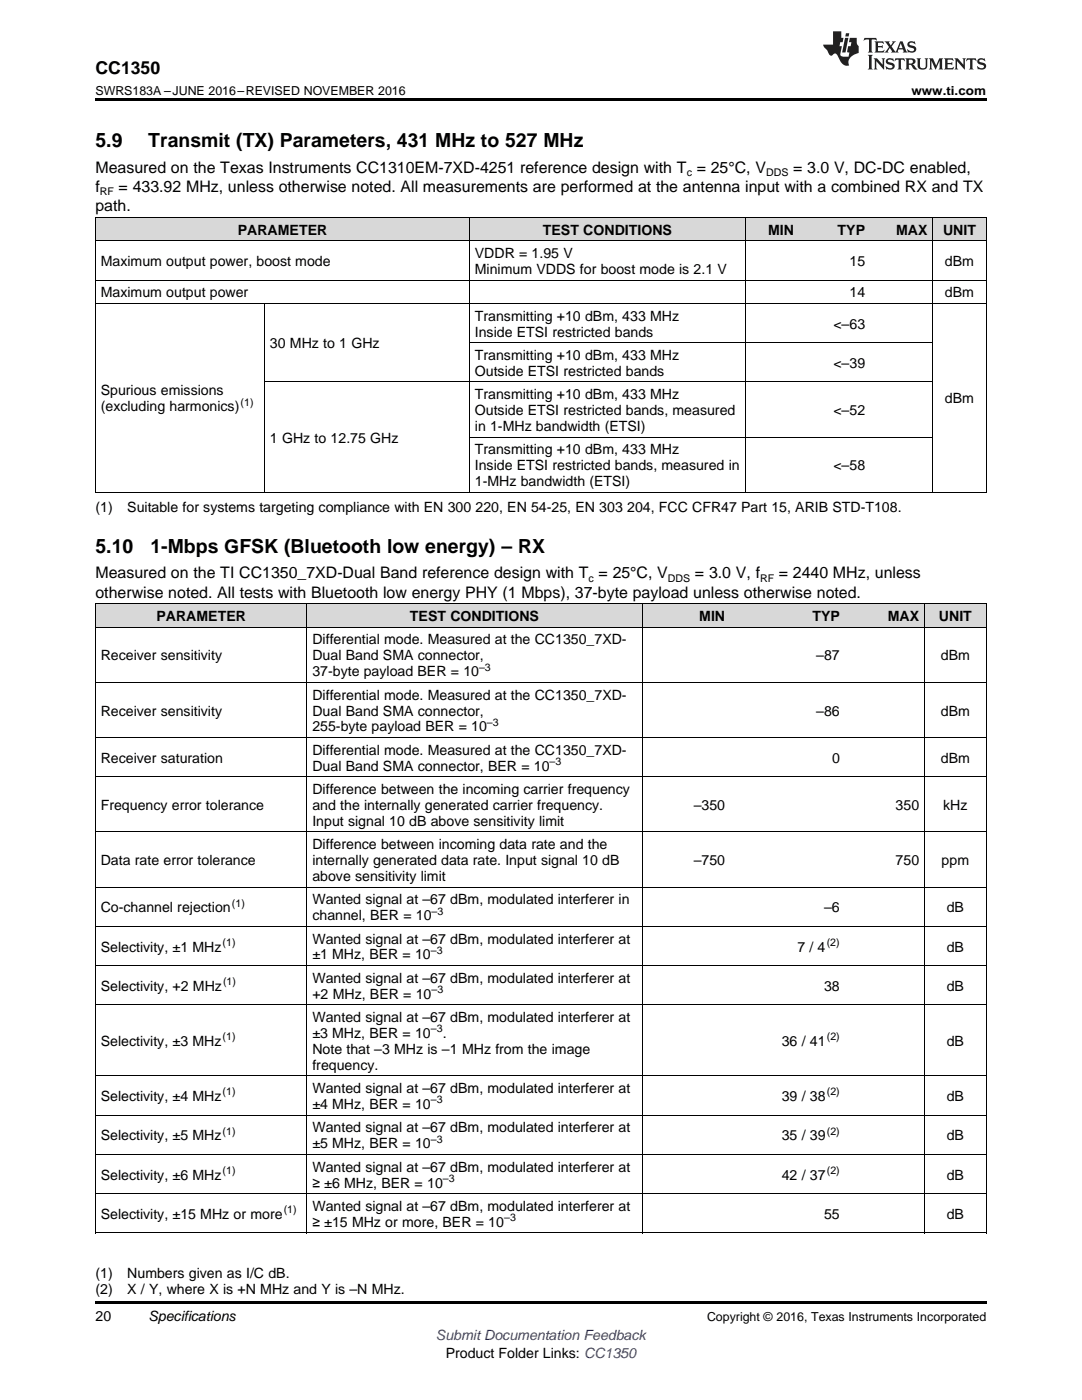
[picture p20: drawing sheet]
<svg xmlns="http://www.w3.org/2000/svg" width="216mm" height="279mm" viewBox="0 0 216 279" stroke-linecap="round" stroke-linejoin="round" font-family="sans-serif">
<defs><g id="words">
<g font-size="3.9">
<text x="19" y="29.3">5.9</text>
<text x="29.6" y="29.3">Transmit (TX) Parameters, 431 MHz to 527 MHz</text>
<text x="19" y="110.3">5.10</text>
<text x="30" y="110.3">1-Mbps GFSK (Bluetooth low energy) – RX</text>
</g>
<text font-size="3.5" x="19" y="14.8">CC1350</text>
<g font-size="3.2">
<text x="19" y="34.4">Measured on the Texas Instruments CC1310EM-7XD-4251 reference design with T = 25°C, V</text>
<text x="158.3" y="34.4">= 3.0 V, DC-DC enabled,</text>
<text x="19" y="38.3">f</text>
<text x="23.7" y="38.3">= 433.92 MHz, unless otherwise noted. All measurements are performed at the antenna input with a combined RX and TX</text>
<text x="19" y="42.2">path.</text>
<text x="19" y="115.4">Measured on the TI CC1350_7XD-Dual Band reference design with T = 25°C, V</text>
<text x="19" y="119.3">otherwise noted. All tests with Bluetooth low energy PHY (1 Mbps), 37-byte payload unless otherwise noted.</text>
<text x="138.7" y="115.4">= 3.0 V, f</text>
<text x="155.4" y="115.4">= 2440 MHz, unless</text>
</g>
<g font-size="2.8">
<text x="47.4" y="46.8">PARAMETER</text>
<text x="108.3" y="46.8">TEST CONDITIONS</text>
<text x="153.2" y="46.8">MIN</text>
<text x="167.1" y="46.8">TYP</text>
<text x="178.8" y="46.8">MAX</text>
<text x="188.2" y="46.8">UNIT</text>
<text x="20.1" y="53.1">Maximum output power, boost mode</text>
<text x="94.8" y="51.5">VDDR = 1.95 V</text>
<text x="169.5" y="53.1">15</text>
<text x="188.6" y="53.1">dBm</text>
<text x="20.1" y="59.3">Maximum output power</text>
<text x="94.8" y="54.7">Minimum VDDS for boost mode is 2.1 V</text>
<text x="169.5" y="59.3">14</text>
<text x="188.6" y="59.3">dBm</text>
<text x="94.8" y="64">Transmitting +10 dBm, 433 MHz</text>
<text x="166.3" y="65.6">&lt;–63</text>
<text x="53.9" y="69.5">30 MHz to 1 GHz</text>
<text x="94.8" y="67.2">Inside ETSI restricted bands</text>
<text x="94.8" y="71.8">Transmitting +10 dBm, 433 MHz</text>
<text x="94.8" y="75">Outside ETSI restricted bands</text>
<text x="166.3" y="73.4">&lt;–39</text>
<text x="20.1" y="78.9">Spurious emissions</text>
<text x="20.1" y="82.1">(excluding harmonics)</text>
<text x="94.8" y="79.7">Transmitting +10 dBm, 433 MHz</text>
<text x="94.8" y="82.8">Outside ETSI restricted bands, measured</text>
<text x="166.3" y="82.8">&lt;–52</text>
<text x="188.6" y="80.5">dBm</text>
<text x="53.9" y="88.3">1 GHz to 12.75 GHz</text>
<text x="94.8" y="86">in 1-MHz bandwidth (ETSI)</text>
<text x="94.8" y="90.7">Transmitting +10 dBm, 433 MHz</text>
<text x="94.8" y="93.8">Inside ETSI restricted bands, measured in</text>
<text x="166.3" y="93.8">&lt;–58</text>
<text x="94.8" y="97">1-MHz bandwidth (ETSI)</text>
<text x="19" y="102.2">(1)</text>
<text x="25.4" y="102.2">Suitable for systems targeting compliance with EN 300</text>
<text x="94.9" y="102.2">220, EN 54-25, EN 303</text>
<text x="125.1" y="102.2">204, FCC CFR47 Part 15, ARIB STD-T108.</text>
<text x="31.2" y="124">PARAMETER</text>
<text x="81.8" y="124">TEST CONDITIONS</text>
<text x="139.5" y="124">MIN</text>
<text x="162.1" y="124">TYP</text>
<text x="177.2" y="124">MAX</text>
<text x="187.4" y="124">UNIT</text>
<text x="20.1" y="131.8">Receiver sensitivity</text>
<text x="62.3" y="128.6">Differential mode. Measured at the CC1350_7XD-</text>
<text x="62.3" y="131.8">Dual Band SMA connector,</text>
<text x="162.9" y="131.8">–87</text>
<text x="187.7" y="131.8">dBm</text>
<text x="62.3" y="135">37-byte payload BER = 10</text>
<text x="20.1" y="142.8">Receiver sensitivity</text>
<text x="62.3" y="139.6">Differential mode. Measured at the CC1350_7XD-</text>
<text x="62.3" y="142.8">Dual Band SMA connector,</text>
<text x="162.9" y="142.8">–86</text>
<text x="187.7" y="142.8">dBm</text>
<text x="62.3" y="146">255-byte payload BER = 10</text>
<text x="20.1" y="152.2">Receiver saturation</text>
<text x="62.3" y="150.6">Differential mode. Measured at the CC1350_7XD-</text>
<text x="62.3" y="153.8">Dual Band SMA connector, BER = 10</text>
<text x="166" y="152.2">0</text>
<text x="187.7" y="152.2">dBm</text>
<text x="20.1" y="161.6">Frequency error tolerance</text>
<text x="62.3" y="158.5">Difference between the incoming carrier frequency</text>
<text x="62.3" y="161.6">and the internally generated carrier frequency.</text>
<text x="138.4" y="161.6">–350</text>
<text x="178.7" y="161.6">350</text>
<text x="188.2" y="161.6">kHz</text>
<text x="62.3" y="164.8">Input signal 10 dB above sensitivity limit</text>
<text x="20.1" y="172.6">Data rate error tolerance</text>
<text x="62.3" y="169.5">Difference between incoming data rate and the</text>
<text x="62.3" y="172.6">internally generated data rate. Input signal 10 dB</text>
<text x="138.4" y="172.6">–750</text>
<text x="178.7" y="172.6">750</text>
<text x="187.9" y="172.6">ppm</text>
<text x="62.3" y="175.8">above sensitivity limit</text>
<text x="20.1" y="182.1">Co-channel rejection</text>
<text x="62.3" y="180.5">Wanted signal at –67 dBm, modulated interferer in</text>
<text x="62.3" y="183.7">channel, BER = 10</text>
<text x="164.4" y="182.1">–6</text>
<text x="188.9" y="182.1">dB</text>
<text x="20.1" y="189.9">Selectivity, ±1 MHz</text>
<text x="62.3" y="188.3">Wanted signal at –67 dBm, modulated interferer at</text>
<text x="62.3" y="191.5">±1 MHz, BER = 10</text>
<text x="159.1" y="189.9">7 / 4</text>
<text x="188.9" y="189.9">dB</text>
<text x="20.1" y="197.7">Selectivity, +2 MHz</text>
<text x="62.3" y="196.1">Wanted signal at –67 dBm, modulated interferer at</text>
<text x="164.4" y="197.7">38</text>
<text x="188.9" y="197.7">dB</text>
<text x="62.3" y="199.3">+2 MHz, BER = 10</text>
<text x="62.3" y="204">Wanted signal at –67 dBm, modulated interferer at</text>
<text x="20.1" y="208.7">Selectivity, ±3 MHz</text>
<text x="62.3" y="207.2">±3 MHz, BER = 10</text>
<text x="88.3" y="207.2">.</text>
<text x="156" y="208.7">36 / 41</text>
<text x="188.9" y="208.7">dB</text>
<text x="62.3" y="210.3">Note that –3 MHz is –1 MHz from the image</text>
<text x="62.3" y="213.5">frequency.</text>
<text x="20.1" y="219.7">Selectivity, ±4 MHz</text>
<text x="62.3" y="218.2">Wanted signal at –67 dBm, modulated interferer at</text>
<text x="62.3" y="221.3">±4 MHz, BER = 10</text>
<text x="156" y="219.7">39 / 38</text>
<text x="188.9" y="219.7">dB</text>
<text x="20.1" y="227.6">Selectivity, ±5 MHz</text>
<text x="62.3" y="226">Wanted signal at –67 dBm, modulated interferer at</text>
<text x="156" y="227.6">35 / 39</text>
<text x="188.9" y="227.6">dB</text>
<text x="62.3" y="229.2">±5 MHz, BER = 10</text>
<text x="62.3" y="233.8">Wanted signal at –67 dBm, modulated interferer at</text>
<text x="20.1" y="235.4">Selectivity, ±6 MHz</text>
<text x="62.3" y="237">≥ ±6 MHz, BER = 10</text>
<text x="156" y="235.4">42 / 37</text>
<text x="188.9" y="235.4">dB</text>
<text x="20.1" y="243.2">Selectivity, ±15 MHz or more</text>
<text x="62.3" y="241.7">Wanted signal at –67 dBm, modulated interferer at</text>
<text x="62.3" y="244.8">≥ ±15 MHz or more, BER = 10</text>
<text x="164.4" y="243.2">55</text>
<text x="188.9" y="243.2">dB</text>
<text x="19" y="255.1">(1)</text>
<text x="25.4" y="255.1">Numbers given as I/C dB.</text>
<text x="19" y="263.6">20</text>
<text x="19" y="258.2">(2)</text>
<text x="25.4" y="258.2">X / Y, where X is +N MHz and Y is –N MHz.</text>
<text x="29.6" y="263.6">Specifications</text>
<text x="88.9" y="270.9">Product Folder Links: CC1350</text>
</g>
<text font-size="2.8" fill="#00f" x="87" y="267.4">Submit Documentation Feedback</text>
<g font-size="2.5">
<text x="19" y="19">SWRS183A –JUNE 2016–REVISED NOVEMBER 2016</text>
<text x="181.9" y="19">www.ti.com</text>
<text x="141.1" y="263.6">Copyright © 2016, Texas Instruments Incorporated</text>
</g>
<g font-size="2.1">
<text x="137" y="35.1">c</text>
<text x="152.9" y="35.1">DDS</text>
<text x="19.9" y="38.9">RF</text>
<text x="48" y="81">(1)</text>
<text x="117.4" y="116.1">c</text>
<text x="133.3" y="116.1">DDS</text>
<text x="151.7" y="116.1">RF</text>
<text x="95.6" y="133.8">–3</text>
<text x="97.2" y="144.9">–3</text>
<text x="109.7" y="152.7">–3</text>
<text x="46.3" y="180.9">(1)</text>
<text x="86.1" y="182.5">–3</text>
<text x="44.4" y="188.8">(1)</text>
<text x="86" y="190.4">–3</text>
<text x="165" y="188.8">(2)</text>
<text x="44.5" y="196.6">(1)</text>
<text x="86.1" y="198.2">–3</text>
<text x="44.4" y="207.6">(1)</text>
<text x="86" y="206">–3</text>
<text x="165" y="207.6">(2)</text>
<text x="44.4" y="218.6">(1)</text>
<text x="86" y="220.2">–3</text>
<text x="165" y="218.6">(2)</text>
<text x="44.4" y="226.4">(1)</text>
<text x="165" y="226.4">(2)</text>
<text x="86" y="228">–3</text>
<text x="44.4" y="234.3">(1)</text>
<text x="88.4" y="235.9">–3</text>
<text x="165" y="234.3">(2)</text>
<text x="56.6" y="242.1">(1)</text>
<text x="100.6" y="243.7">–3</text>
</g>
</g></defs>
<g fill="#d8d8d8">
<path d="M19 120.6h42.3v4.6h-42.3z"/>
<path d="M61.3 120.6h66.9v4.6h-66.9z"/>
<path d="M128.2 120.6h17.6v4.6h-17.6z"/>
<path d="M145.8 120.6h22.9v4.6h-22.9z"/>
<path d="M168.7 120.6h15.8v4.6h-15.8z"/>
<path d="M184.5 120.6h12.3v4.6h-12.3z"/>
<path d="M19 43.5h33.8v4.6h-33.8z"/>
<path d="M52.8 43.5h40.9v4.6h-40.9z"/>
<path d="M93.7 43.5h55.1v4.6h-55.1z"/>
<path d="M148.8 43.5h10.7v4.6h-10.7z"/>
<path d="M159.5 43.5h14.2v4.6h-14.2z"/>
<path d="M173.7 43.5h12.5v4.6h-12.5z"/>
<path d="M186.2 43.5h10.6v4.6h-10.6z"/>
</g>
<path d="M19 19.5h177.8v.5h-177.8zM19 259.7h177.8v.5h-177.8z" fill="#000"/>
<g fill="none" stroke="#000" stroke-width=".2">
<path d="M19 55.9h177.8M19 48.1h177.8M19 43.4h177.8M19.1 43.5v54.8M93.6 43.5v54.8M148.8 43.5v54.8M186.1 43.5v54.8M196.8 43.5v54.8M19 60.6h177.8M52.8 60.6v37.7M52.8 76.2h133.3M93.7 68.4h92.4"/>
<path d="M19 98.2h177.8M93.7 87.2h92.4M19 136.2h177.8M19 125.2h177.8M19 120.5h177.8M19.1 120.6v125.5M61.2 120.6v125.5M128.1 120.6v125.5M184.4 120.6v125.5M196.8 120.6v125.5M19 155h177.8M19 147.2h177.8"/>
<path d="M19 177h177.8M19 166h177.8M19 192.7h177.8M19 184.9h177.8M19 214.7h177.8M19 200.5h177.8M19 238.2h177.8M19 230.4h177.8M19 222.5h177.8M19 246h177.8"/>
</g>
<g fill="#231f20">
<path d="M172.5 7.6l-.1 .5 .4-.2h.6v.1v2.1l-.2 .4h.9l-.2-.4v-2.1l.1-.1h.5l.5 .2-.2-.5zM174.5 8.3l.2 .3v1.5l-.2 .4h1.8l.2-.6a1.04 1.04 0 0 1-1.3 .2v-.7h.6l.3 .2v-.6l-.3 .2h-.6v-.6l.8-.1 .4 .3-.2-.5zM176.5 8.3l.9 1.1-.9 1.1h.8l-.2-.2 .4-.7 .5 .7-.2 .2h1.5l-.2-.2 .2-.4h.9l.1 .4-.2 .2h1l-.3-.3-.7-1.9h-.5l-.9 2-.8-1 .9-1h-.8l.1 .3-.4 .5-.3-.6 .1-.2zM179.7 8.6l.4 1h-.7zM181.3 8.4a.63 .63 0 0 0-.2 .7 .63 .63 0 0 0 .6 .4l.6 .2 .1 .2a.75 .75 0 0 1-.7 .4 .75 .75 0 0 1-.6-.5l.1 .7 .1-.1a1.11 1.11 0 0 0 1.5-.6 1.13 1.13 0 0 0-1.2-.8l-.1-.4a1.04 1.04 0 0 1 1.2 .2l-.2-.5-.2 .1-.4-.2zM173.2 10.9l.2 .4v2.2l-.2 .4h1l-.3-.4v-2.2l.3-.4zM174.3 11.6l.3 .4v1.5l-.3 .4h.8l-.2-.4v-1.3l1.5 1.7v-1.9l.2-.4h-.7l.2 .4v.9l-1.1-1.3zM177 11.8a.62 .62 0 0 0-.2 .7 .62 .62 0 0 0 .6 .4l.6 .1 .1 .3a.76 .76 0 0 1-.7 .3 .76 .76 0 0 1-.7-.4l.2 .7 .1-.1a1.11 1.11 0 0 0 1.5-.6 1.13 1.13 0 0 0-1.2-.8l-.1-.4a1.04 1.04 0 0 1 1.2 .2l-.2-.6-.2 .1-.5-.1zM178.7 11.6l-.2 .6a.61 .61 0 0 1 .8-.3v1.6l-.2 .4h.9l-.2-.4v-1.6a.63 .63 0 0 1 .7 .3l-.1-.6zM180.6 11.6l.3 .4v1.5l-.3 .4h1l-.2-.2-.1-.8 .6 .2a.76 .76 0 0 0 1.2 .7l-1-1a.58 .58 0 0 0 .6-.5 .58 .58 0 0 0-.5-.6zM181.4 11.9h.1a.45 .45 0 0 1 .5 .1 .45 .45 0 0 1 .1 .5l-.8 .2zM182.9 11.6l.2 .2a2.17 2.17 0 0 0 .3 1.9 .99 .99 0 0 0 1.6-.6v-1.1l.2-.4h-.7l.2 .2a1.92 1.92 0 0 1-.2 1.8 .6 .6 0 0 1-.9-.5v-1.1l.2-.4zM185.4 11.6l.2 .4v1.5l-.2 .4h.7l-.2-.4v-1.4l.8 1.8 .8-1.8v1.4l-.2 .4h.9l-.2-.4v-1.5l.2-.4h-.8l-.6 1.5-.6-1.5zM188.4 11.6l.2 .4v1.5l-.2 .4h1.8l.1-.6a1.04 1.04 0 0 1-1.2 .1v-.6h.5l.4 .2v-.6l-.4 .2h-.5v-.7h.8l.3 .3-.1-.6zM190.5 11.6l.2 .4v1.5l-.2 .4h.7l-.2-.4v-1.3l1.5 1.7v-1.9l.2-.4h-.7l.2 .4v.9l-1.1-1.3zM192.9 11.6l-.1 .6a.61 .61 0 0 1 .7-.3l.1 1.6-.3 .4h1l-.3-.4 .1-1.6a.63 .63 0 0 1 .7 .3l-.1-.6zM195.2 11.8a.62 .62 0 0 0-.2 .7 .62 .62 0 0 0 .6 .4l.6 .1 .1 .3a.76 .76 0 0 1-.7 .3 .76 .76 0 0 1-.6-.4l.1 .7 .1-.1a1.11 1.11 0 0 0 1.6-.6 1.13 1.13 0 0 0-1.3-.8l-.1-.4a1.04 1.04 0 0 1 1.2 .2l-.1-.6-.2 .1-.5-.1z"/>
<path d="M166.2 6.3v2.6h-1.9v.4l.8 .9a.91 .91 0 0 0 1 .8 .56 .56 0 0 1 .5-.3 .56 .56 0 0 1 .5 .3l.4 .8a1.53 1.53 0 0 0 1.9 1.2 1.54 1.54 0 0 1 1-2.1l.9-.3v-1.4a1.52 1.52 0 0 1-.4-1.6h-1.3l-.2 .8h.5l-.2 .8h-.5l-.1 1v.2l.4 .1-.2 .8a1.93 1.93 0 0 1-1.6-.3l.3-1.8h-.5l.2-.8h.4l.2-.8h-.4v-1.3zM168.6 7.6l-.6 2.9h.7l.6-2.9zM168.8 6.6l-.1 .7h.6l.2-.7z"/>
</g>
<use href="#words"/>
</svg>
